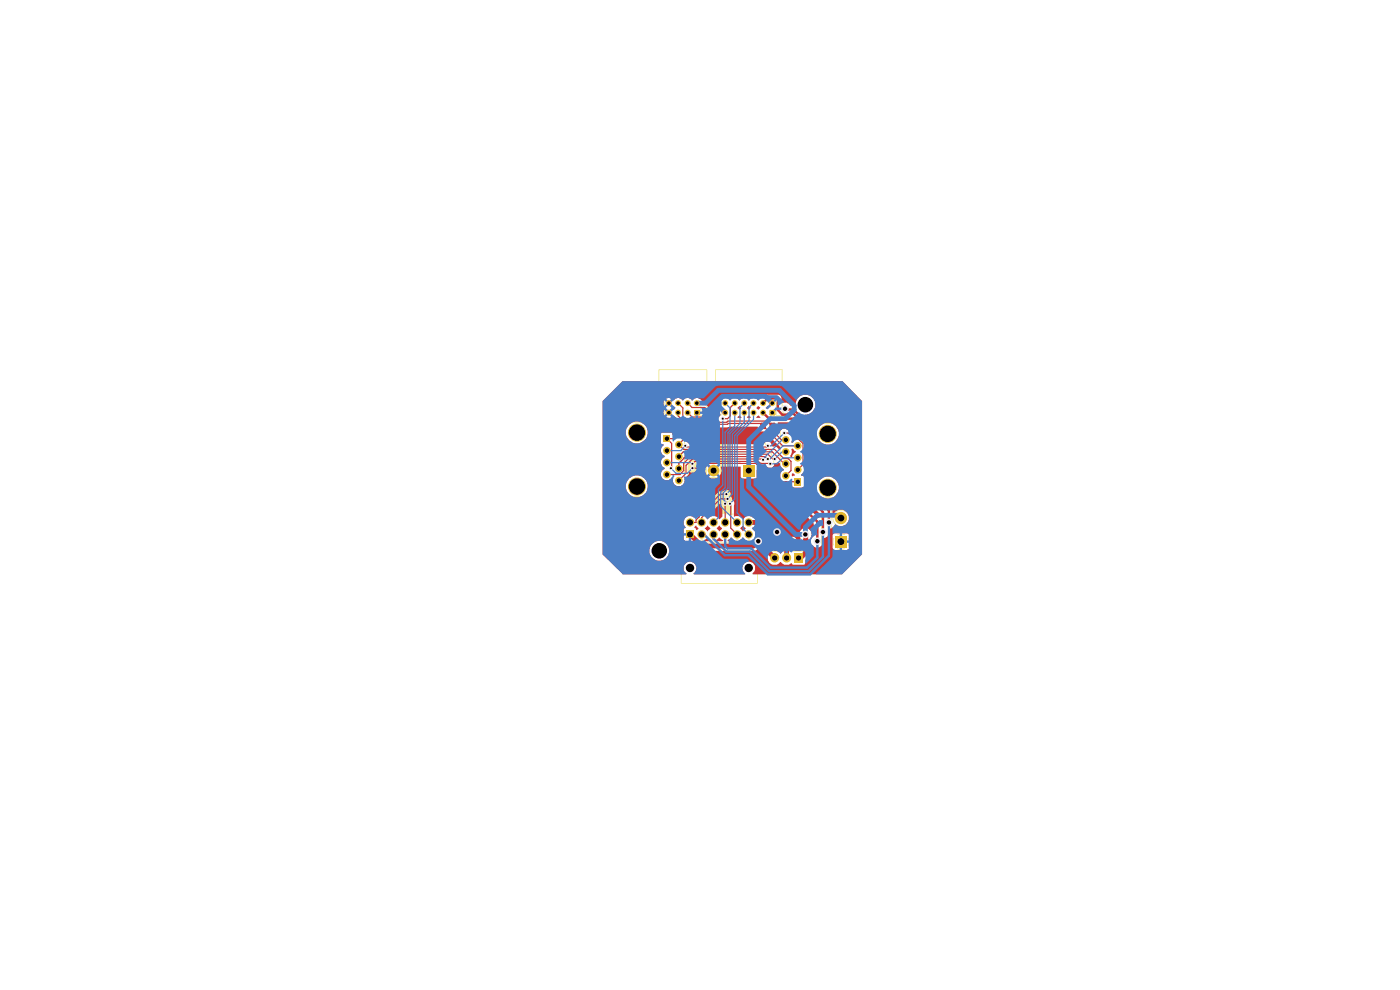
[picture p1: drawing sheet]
<svg xmlns="http://www.w3.org/2000/svg" width="297mm" height="210mm" viewBox="0 0 297 210" stroke-linecap="round" stroke-linejoin="round" font-family="sans-serif">
<circle cx="135.1" cy="103.2" r="1.91" fill="#f2eda1"/>
<path d="M128.5 89.6v15.7h16.7v-15.7" fill="none" stroke="#f2eda1" stroke-width=".21"/>
<circle cx="135.1" cy="91.8" r="1.91" fill="#f2eda1"/>
<g fill="none" stroke="#f2eda1" stroke-width=".21">
<path d="M128.5 89.6h16.7M141 89h1l-.5 .5zM141.1 85.2v2.9h-1.3v-9.7h10.1v9.7h-1.2v-2.9M146 99.8v.1M146 98.4v2.9M146.1 98v3.7M146.2 97.6v4.4M146.3 97.4v5M146.4 97.1v5.5M146.5 96.9v6M146.6 96.6v6.4M146.6 96.4v6.8"/>
<path d="M146.7 96.3v7.2M146.8 95.9v7.8M146.9 95.8v8.1M147 95.7v8.4M147.1 95.5v8.6M147.1 95.3v9M147.2 95.2v9.3M147.3 95.1v9.5M147.4 95v9.7M147.5 94.7v10.2M147.6 94.7v10.3M147.7 89.6h.4"/>
<path d="M147.7 91.1h.4M147.7 94.6v10.6M147.7 94.4v10.8M147.8 94.3v11M147.9 94.2v11.2M148 94.1v11.5M148.1 94.1v11.6M148.2 93.9v11.8M148.2 93.8v12M148.3 93.7v12.3M148.4 93.6v12.5M148.5 93.6v12.6"/>
<path d="M148.6 93.5v12.7M148.7 93.4v12.9M148.8 93.3v13M148.8 93.2v13.2M148.9 93.1v13.4M149 93v13.6M149.1 93v13.7M149.2 92.9v13.9M149.3 92.8v14M149.3 92.8v14.1M149.4 92.7v14.2M149.5 92.6v14.4"/>
<path d="M149.6 92.6v14.5M149.7 92.5v14.7M149.8 92.5v14.8M149.9 92.4v14.9M149.9 92.3v6.1M150 92.3v6.1M150.1 92.2v6.2M150.2 85.9v2.6h-3.3v-.3M150.2 92.2v6.2M150.3 92.1v6.3M150.4 92v6.4M150.5 91.9v6.5"/>
<path d="M150.6 91.9v6.5M150.7 91.9v6.5M150.8 91.8v6.6M150.9 91.8v6.6M151 91.8v6.6M151 91.7v6.7M151.1 91.6v6.8M151.2 91.6v6.8M151.3 91.5v6.9M151.4 91.5v6.9M151.5 91.5v6.9M151.6 91.4v7"/>
<path d="M151.7 91.4v7M151.8 91.4v7M151.9 91.4v7M152 91.3v7.1M152.1 91.3v7.1M152.2 91.2v7.2M152.3 91.2v7.2M152.4 91.2v7.2M152.5 91.1v7.3M152.6 91.1v7.3M152.7 91.1v7.3M152.7 91v7.4"/>
<path d="M152.8 91v17.6M152.9 91v17.6M153 85.2v2.9h-1.2v-9.7h14.1v9.7M153 91v17.7M153.1 91v17.7M153.2 90.9v17.8M153.3 90.9v17.8M153.4 90.9v17.9M153.5 90.8v18M153.6 90.8v18M153.7 90.8v18M153.8 90.8v18"/>
<path d="M153.9 90.8v18.1M154 90.8v18.1M154.1 90.8v18.1M154.2 90.8v18.1M154.3 90.8v18.1M154.4 90.8v18.1M154.5 90.8v18.1M154.6 90.8v18.1M154.7 90.8v18.1M154.8 90.8v18.1M154.9 90.8v18.1M155 90.8v18.1"/>
<path d="M155.1 90.8v18.1M162.6 89.6h.5M162.6 91.1h.5M162.9 88.2v.3M164.7 85.2v2.9M166.2 85.9v2.6M143.6 113.2h-.2v.3l.2 .1-.1-.2M144.1 113.1v.5l-.2-.5v.5M144.4 113.1l.2 .1v.4h-.2zM144.5 115.1h16.2v8.7h-16.2zM146.2 115.1v-.6h.3v.6M148.7 115.1v-.6h.3v.6"/>
<path d="M149.9 101.3v6.1M150 101.3v6.1M150.1 101.3v6.1M150.2 101.3v6.2M150.3 101.3v6.2M150.4 101.3v6.3M150.4 101.3v6.4M150.5 101.3v6.4M150.6 101.3v6.5M150.7 101.3v6.5M150.8 101.3v6.6M150.9 101.3v6.6"/>
<path d="M151 101.3v6.6M151.1 101.3v6.7M151.2 101.3v6.7M151.2 115.1v-.6h.4v.6M151.3 101.3v6.8M151.4 101.3v6.8M151.5 101.3v6.9M151.6 101.3v6.9M151.7 101.3v7M151.8 101.3v7M151.9 101.3v7.1M152 101.3v7.1"/>
<path d="M152.1 101.3v7.1M152.1 101.3v7.2M152.2 101.3v7.2M152.3 101.3v7.2M152.4 101.3v7.2M152.5 101.3v7.2M152.6 101.3v7.2M152.7 101.3v7.3M153.8 115.1v-.6h.2v.6M156.2 115.1v-.6h.3v.6M158.7 115.1v-.6h.3v.6M160.8 110.6h-.2v.3l.2-.1-.1 .3-.1-.1"/>
<path d="M161 110.6l.2 .5 .1-.5M161.7 116.9h10.3v4.7h-10.3zM163.7 114.4h1.4M163.7 116.2h1.4M168.7 114.4h1.4M168.7 116.2h1.4M168.8 106.2h1M174.3 107.3h8.2v10.1h-8.2zM176.4 107.3v10.1M176.9 114.1a1.68 1.68 0 0 0 0 1.6M177.1 108.8v.1M177.3 108.6l.1 .1"/>
<path d="M177.6 116.4a1.68 1.68 0 0 0 1.6 0M177.6 113.4a1.68 1.68 0 0 1 1.6 0M177.8 106.4h.3v.1l-.3 .4h.3M178 118.1h-.2v.4h.2l-.1-.2M178.4 106.3l-.1 .4h.3M178.5 118v.5l-.2-.5v.5M178.5 106.5v.4M178.7 106.4l.2 .5 .1-.5M178.8 118l.3 .2-.2 .3h-.1zM179.3 111.1l.1 .1M179.6 110.9h.1M179.9 114.1l.2 .8-.2 .8"/>
<path d="M180.3 107.3v10.1M182.6 115.7v2h-2.2M161.7 120.1h10.3M165 120.1v1.5M168.7 120.1v1.5"/>
<circle cx="155.1" cy="99.9" r="9.2"/>
<circle cx="178.4" cy="109.9" r="1.74"/>
</g>
<path d="M172.7 118.2h.4v.4h-.4z" fill="none" stroke="#f2eda1" stroke-width=".25"/>
<circle cx="175.6" cy="92" r="1.91" fill="#f2eda1"/>
<path d="M162.9 88.5h3.3M164.7 88.1h1.2M165.5 89.8h16.7v15.8h-16.7z" fill="none" stroke="#f2eda1" stroke-width=".21"/>
<circle cx="175.6" cy="103.5" r="1.91" fill="#f2eda1"/>
<path d="M163.1 105h1.7M163.9 104.1v1.7M168.8 106.2l.4-.5 .6 .5" fill="none" stroke="#f2eda1" stroke-width=".21"/>
<g fill="#c83434">
<path d="M127.8 85.1l4.3-4.2h46.6l4.2 4.2v32.5l-4.3 4.2h-18.9l-.1-.1a1.34 1.34 0 0 0 .6-1.4 1.34 1.34 0 0 0-.9-1.1l-.3-.1a1.44 1.44 0 0 0-1.5 1.5 1.03 1.03 0 0 0 .6 1v.2h-10.9l-.1-.2a1.35 1.35 0 0 0 .4-1.8 1.35 1.35 0 0 0-1.8-.5 1.44 1.44 0 0 0-.1 2.4l-13.5 .1-4.3-4.2v-.6h9.9v.3a2.14 2.14 0 0 0 3.7 1 2.14 2.14 0 0 0-1.2-3.6 2.16 2.16 0 0 0-2.5 2.3h-9.9v-13.8h5v.3a2.35 2.35 0 0 0 2.6 2 2.35 2.35 0 0 0 2-2.7l-.2-.8-.7-.7a2.34 2.34 0 0 0-2.1-.4l-.5 .3a2.08 2.08 0 0 0-1.1 2h-5v-2.5h12.4l.3 .7a1.36 1.36 0 0 0 1.6 .3l.5-.4h.2a1.37 1.37 0 0 0 .8 1.8 1.54 1.54 0 0 0 1.3-.4l.3-.3v-.8l.8-.8 .2-.7 .9 .1 .4-.2h2.1l.1 .3a1.56 1.56 0 0 0 1.2 1.2l1-.1a1.67 1.67 0 0 0 1.1-2.1l-.1-.3h4.2v2.2l.3 .3 3-.1 .1-1.8h.3l3.1 3.2h4.1l.1 .5 .4 .2h1.6l.3-.3 .2 .1v5.6l.2 .3 1.8 1.8v2.7l-.5 .6-.1-.3a1.2 1.2 0 0 0 0-1.3 1.31 1.31 0 0 0-1.2-.7 1.31 1.31 0 0 0-1.1 .9l-.1 .9 .2 .3v2.1l.1 .6h-1.3l-.1-.1 .5-.6v-1.6l-.2-.4-.4-.2-1.4 .1-.3-.8-.6-.6a1.27 1.27 0 0 0-1-1.1 1.27 1.27 0 0 0-1.4 .7l-.2-.1-2-2.1-.5-.2h-1.2a1.33 1.33 0 0 0-2.2 .3l-.9-.6-1 .1 .1-2.9-.2-.4-.3-.3v-.3l-.3-.5a1.04 1.04 0 0 0-1-1.3l-.6 .3h-.8l-4.9 4.8v.5l-.5 .3a1.25 1.25 0 0 0-2 .3l-.2 1.1 .5 .7-.5 .4v2.2l.4 .2h.9l2.3 2.1h11.6l.7-.6 .7-.2 .3 1.3 1 1.1a1.34 1.34 0 0 0 1 1.4h.9l.7-.6h.2l.3 .4a1.5 1.5 0 0 0 1.4 .1l.6-.2 .2 .3h2.4l.3-.3v-.8l.9-.8 .2-.4v-1.3h4.6l.4 .5 2.8-.1 .3-.3v-2.9l-.4-.3-2.8 .1-.3 .3v2.7h-4.6l.2-.6a1.28 1.28 0 0 0 2.1 .1l.4-.6v-1a1.31 1.31 0 0 0 1.1-1.8l.7-.3 .6-.8 .3 .1a1.77 1.77 0 0 0 2.7-1.1v-.8l-.3-.5-.7-.7h-1.4l-1 .8-.2-1.1-2.4-2.4 .1-.2a2.4 2.4 0 0 0 2.8 0 2.4 2.4 0 0 0 .8-2.8 2.32 2.32 0 0 0-3.8-.7l-.1 .1h-.3l.1-8.4a2.35 2.35 0 0 0 3.2 .4 2.35 2.35 0 0 0 .7-3.1 2.35 2.35 0 0 0-3.1-.9l-.8 .7-.1 .2h-.2l-2.7-2.7 .1-.1 .9-.2 .5-.3 .7-1 .1-1.1-.4-.7a2.11 2.11 0 0 0-3.1-.5 3.5 3.5 0 0 0-.8 1.9h-1l-.7-.7-1.2 .1v-1.3l-.5-.5h-2.7l-.6 .7-.6 .1-.6 .4a1.02 1.02 0 0 0-1.8 0l-.3-.1a.99 .99 0 0 0-1.7 .1l-.5-.2a1.07 1.07 0 0 0-1.6 .2l-.2-.1a1.09 1.09 0 0 0-1.6 0 1.09 1.09 0 0 0 .1 1.6l-.5 .9 .1 .8-.4 .4-2.6-2.7h-.7l-.2-.1a1.07 1.07 0 0 0-.6-1.2 1.07 1.07 0 0 0-1.3 .4h-.3v-.2a1.16 1.16 0 0 0-1.8 .2l-.2-.1a.99 .99 0 0 0-1.7 .1l-.3-.1a1.09 1.09 0 0 0-1.7 0 1.09 1.09 0 0 0 .2 1.6l-.2 .5a1.15 1.15 0 0 0 .6 1.7h.6l.7-.5 2 2.1v.1l-1.9 2.1-.3-.1-.1-.4-.2-.1-2.1 .1-.1 2.1 .1 .1 .4 .1v.3a1.35 1.35 0 0 0 .3 2.3v.1a1.37 1.37 0 0 0-.8 1.2 1.37 1.37 0 0 0 .8 1.2v.1a1.44 1.44 0 0 0-.8 1.3h-12.4v-8.9h5l.2 1.1a2.52 2.52 0 0 0 1.5 1.1 2.35 2.35 0 0 0 2.7-1.1 2.35 2.35 0 0 0-1.5-3.4 2.35 2.35 0 0 0-2.9 2.3h-5z"/>
<path d="M163.8 113.9l.1-.1 .9 .4v2l.4 .5 .7 .1v.5l-.2 .1-.8-.5-.6-.1-.5-.4 .2-.3v-1.6z"/>
<path d="M149.3 114.6l.9-.6 .7 .6v.2h-1.6z"/>
<path d="M151.9 114.6l.6-.6h.2l.7 .7-1.5 .1z"/>
<path d="M154.3 114.6l.9-.6 .7 .6v.2h-1.6z"/>
<path d="M156.9 114.6l.6-.6h.2l.7 .7-1.5 .1z"/>
<path d="M159.5 112.1l.3-.3h.6l1.4 1.3-.1 .7-.6-.3-.8 .1a1.47 1.47 0 0 0-.8-1.5z"/>
<path d="M152.1 112l.6-.5 .5 .7-.6 .5z"/>
<path d="M157.1 112l.6-.5 .5 .7-.6 .5z"/>
<path d="M150 111.5l.7 .5-.5 .7-.7-.5z"/>
<path d="M147.4 111.7l.3-.2 .5 .7-.5 .2-.4-.5z"/>
<path d="M149.9 109.7l2.8-2.9h.2l.3 .7v2.1l-.5 .5-.4-.3a1.33 1.33 0 0 0-2.1 .3h-.2z"/>
<path d="M172.1 107.4h.2l1.5 1.5v1h-.2l-1.5-1.5z"/>
<path d="M162.1 99l1.6 .2 .6-.5v-.4l.8-.3 .4 .4 .1 .6 .7 .5v.2l-.7 .5v1.2l-1.2 .1-1.6-1.6z"/>
<path d="M169.9 100.7l.4-.5h.3l-.1 .9-.5-.2z"/>
<path d="M168 100.5l.3-.1 .4 .4-.6 .2z"/>
<path d="M167.9 95.2h.3l.3 .4 .3 .1v.2a1.15 1.15 0 0 0-.8 1.1l-.4-.1a1.82 1.82 0 0 0 .3-1.7z"/>
<path d="M149.7 89.2l.8-.1 1.6 1.5 .2 .1h2.1l.3-.2h6.1v.6l.2 .3 .3 .1h.9l3.4 3.4 .1 .3-.3 .3-.7-.8h-1l-.2-.8-.4-.2h-.5l-.6 .5h-15.8l-.2-.3-.5-.2v-.1l1.6-1.6 1.1-.1 .4-.4h.9l.4-.4v-1.5z"/>
<path d="M168 93.5l.4 .1-.2 .3-.3-.1z"/>
<path d="M165 89.6h3.1l2.5 2.5v1.1l-.2 .1-.9-1-.9-.1-.9-.9-.7-.1a.97 .97 0 0 0-1.1-.2 .97 .97 0 0 0-.5 .9l-.6-.5 .2-.6z"/>
<path d="M156.5 88.5l.1-.2a.35 .35 0 0 1 .5-.1 .35 .35 0 0 1 .1 .4h-.7z"/>
<path d="M158.8 88.1l.5 .4v.1h-.9z"/>
<path d="M160.4 88.5l.2-.2a.42 .42 0 0 1 .5 0 .42 .42 0 0 1 .2 .3h-.8z"/>
<path d="M149 87.1h.3l.5 .6-.8 .1z"/>
<path d="M160.4 86.5l.5-.4 .4 .3-.4 .5z"/>
<path d="M156.5 86.4l.4-.3 .3 .5-.4 .3z"/>
<path d="M162.7 86.2h.3a.35 .35 0 0 1 0 .4 .35 .35 0 0 1-.3 .2l-.2-.2z"/>
<circle cx="142.9" cy="86.5" r=".35"/>
<circle cx="158.9" cy="86.5" r=".35"/>
</g>
<path d="M146.4 113.4l2.4 2.4h11l1.1-1M158.8 110.8h2.1l1.9 2v4l1.5 1.6M164.8 112.9l1.1 1v1.4l1 .9M166.9 116.2v2.2M167.8 115.3l-.9 .9M170.9 113.4v3.9l-1.1 1.1h-.4" fill="none" stroke="#c83434" stroke-width="1"/>
<path d="M146.4 110.8h1.3M153.8 106.8v4M154.1 104.8h-1.3l-4.5 4.5M154.3 105.8h-1.5l-4 4M154.9 106.8l.1 .2v5l1.4 1.4" fill="none" stroke="#c83434" stroke-width=".25"/>
<path d="M171.4 108.7l2 2v4.1" fill="none" stroke="#c83434" stroke-width=".51"/>
<circle cx="174.6" cy="112.9" r=".25" fill="#c83434"/>
<path d="M161.9 85.5l1-1h2.1v2.4l.9 1.1 2.5-.2 3.6 3.7v14.5l2.6 2.6v4.3M161.9 87.5l1.2 1.3h5.3l3 3.1v16.8M166.5 86.7l.1 .2h1.7l4.6 4.5v13.9l2.9 3.1v2.4" fill="none" stroke="#c83434" stroke-width=".51"/>
<g fill="none" stroke="#c83434" stroke-width=".25">
<path d="M143.8 85.5l1.1 1v1.8l.6 .6h1.9l1.4 1.4-1 1.1h-1l-2.8 2.8 1 1.1h19.3l2 2h.9l.6 .6v1.9l-1.1 1.1M143.8 87.5v.7l2.2 2.1M144 96.9l.9-1.1h18.9l2.6 2.6h.3M145.4 94.6l.2 .2h17l.3-.2M145.9 87.5l.9 1h4.1l1.5 1.5h1.9l.2-.2h6.9l4.6 4.8h3.2M145.9 85.5l.9 .9h2.7l3.1 3.2h1.6l.2-.3h8.4l1 1v1.1l2 1.9h.9M146.9 90.3h-1l-2.7 2.7h-1.7l1 1.1v5l-.2 .2M146.9 99.3h2.4l1.1-1h10l2 2M146.9 98.4l.5-.5h13.5l.5 .4 2 .1M155.9 85.5l-1 .9v1.8l-.6 .6h-1M156.9 98.3h.1M161.9 97.5l-.3-.1h-14.7l-1.4 1.3v1.7l-1.5 1.5"/>
<path d="M162.9 97.4l-.6-.5h-15.8l-1.5 1.4v1.5l-.7 .9h-2.8M164.3 97.4h-.4l-1-1.1h-16.9l-1 1a1.98 1.98 0 0 0-1 2.1M166.4 91.9h1l1 1h.7l1.2 1.2v4.4l-1.1 1.1M148.3 109.3v.3l-.6 .7v.5M148.8 109.8v1M162.4 100.3h.1M162.4 100.3l1.8 1.9h5"/>
</g>
<path d="M148.5 89.9h.7v.9h-.7z" fill="#c83434"/>
<path d="M148.5 89.9h.7v.9h-.7z" fill="none" stroke="#c83434" stroke-width=".51"/>
<path d="M146.5 89.9h.7v.9h-.7z" fill="#c83434"/>
<path d="M146.5 89.9h.7v.9h-.7z" fill="none" stroke="#c83434" stroke-width=".51"/>
<path d="M162.4 114.6h.8v1.3h-.8z" fill="#c83434"/>
<path d="M162.4 114.6h.8v1.3h-.8z" fill="none" stroke="#c83434" stroke-width=".51"/>
<path d="M165.5 114.6h.9v1.3h-.9z" fill="#c83434"/>
<path d="M165.5 114.6h.9v1.3h-.9z" fill="none" stroke="#c83434" stroke-width=".51"/>
<path d="M167.4 114.6h.8v1.3h-.8z" fill="#c83434"/>
<path d="M167.4 114.6h.8v1.3h-.8z" fill="none" stroke="#c83434" stroke-width=".51"/>
<path d="M170.5 114.6h.9v1.3h-.9z" fill="#c83434"/>
<path d="M170.5 114.6h.9v1.3h-.9z" fill="none" stroke="#c83434" stroke-width=".51"/>
<path d="M163.5 89.9h.8v.9h-.8z" fill="#c83434"/>
<path d="M163.5 89.9h.8v.9h-.8z" fill="none" stroke="#c83434" stroke-width=".51"/>
<path d="M161.5 89.9h.7v.9h-.7z" fill="#c83434"/>
<path d="M161.5 89.9h.7v.9h-.7z" fill="none" stroke="#c83434" stroke-width=".51"/>
<g fill="#4d7fc4">
<path d="M127.8 85.1l.6-.5h12.9l.6 .6 .5-.6-.4-.2-.7 .2h-12.9l3.7-3.7h46.6l4.2 4.2v32.5l-4.3 4.2h-5.5v-.2l3.4-3.3 .2-1.8 .3 .2h2.7l.4-.3v-1.3h-1.5v1.5h-.5v-2h2v-1.2l-.4-.3h-1.1v1.5h-.5v-1.5l-1.5 .1v-1.3l.5-.7 .3 .1a1.82 1.82 0 0 0 2.7-.9v-1l-.3-.5-.8-.7a1.61 1.61 0 0 0-1.5 .1l-4.5 .1-3 2.8-.2 .4v.7h-.5l-8.9-8.8h12.9v.2a2.34 2.34 0 0 0 3.2 2 2.34 2.34 0 0 0 .9-3.7 2.34 2.34 0 0 0-3.8 .3l-.2 .4-.1 .8h-12.9l-.6-.5v-1.4l.5-.1 .2-.2v-2.9l-.7-.4v-.5h1.1v.3l.5 .6h1.1l.2 .7 .4 .1h.6l.3-.2h1.1l.4-.3 .2 .4 .6 .4v.2l-.7 .5v1.3a1.29 1.29 0 0 0 1.8 .5l.5-.5 .2 .1v1.5l.4 .4h1.6l.3-.2 .1-2.1-.6-.4 .1-.1a1.36 1.36 0 0 0-.3-2.3l.1-.2a1.3 1.3 0 0 0 .7-1.2 1.3 1.3 0 0 0-.7-1.2 1.35 1.35 0 0 0 .6-1.7 1.2 1.2 0 0 0-1-.8 1.2 1.2 0 0 0-1.2 .6l-.3-.1a1.35 1.35 0 0 0-.7-1.8h6.1v.3a2.35 2.35 0 0 0 2.3 2 2.35 2.35 0 0 0 2.4-2 2.33 2.33 0 0 0-1.9-2.6 2.33 2.33 0 0 0-2.7 1.7l-.1 .6h-6v-.2a.93 .93 0 0 0-1-.9 .93 .93 0 0 0-.9 1l-1.9 1.9-.9-.1-.4 .2-.2 .5a.93 .93 0 0 0 .6 1.1v.2l-1.5 1.3-.2 .5h-1.1v-3.8l4-3.9h3.2l.4-.2 1.8-1.9a.36 .36 0 0 1 .6-.1 1.77 1.77 0 0 0 2.1 0l.5-.2 .6-1.1v-.9l-.3-.6a2.09 2.09 0 0 0-1.8-1.1 2.09 2.09 0 0 0-1.9 1.1l-.1 .1-3-2.9-.5-.2h-13.1l-.5 .2-2.5 2.5h-1.1a.89 .89 0 0 0-1.2 .4h-.3v-.2a1.16 1.16 0 0 0-1.8 .2l-.2-.1a1.31 1.31 0 0 0-1.4-.3l-1.1 1 1.1 .9v.2l-1.1 .9 .6 .6a1.36 1.36 0 0 0 1.6 .4l.5-.4v.1a1.11 1.11 0 0 0 1.8 0l.6 .4h1l.5-.2 .2-.6h-.9v.8h-.5v-1.2l1.4-.1-.2-.8h1.1l.4-.1 2.5-2.6h12.1l1.5 1.5-.4 .1-.6 .5h-.4l-.1-.8-.1-.2-1.5 1.5-.6 .4-.2-.4 1-.9-1-.9h.8l.5 .6 .6-.6-.4-.2-.6 .1a1.61 1.61 0 0 1-1.4-.1l-.6 .1-.2 .2a.52 .52 0 0 1-.8-.1l-.7-.2-.4 .1-.3 .4-.3-.1a.98 .98 0 0 0-1.7 .1l-.3-.1a1.06 1.06 0 0 0-1.8 .1l-.2-.1a1.12 1.12 0 0 0-1.7 .1 1.12 1.12 0 0 0 .2 1.6l1 1-.4 .3-.9-.9-.2 .4 .1 .8a.88 .88 0 0 0-.1 1.4v9.3l-1 1 1 1.1v1.7l-1 1v5.9l-.9 .1-.8 .5a1.28 1.28 0 0 0-1.8-.5l-.7 .5-.2-.3-.6-.3h-.7a1.45 1.45 0 0 0-1 1.1v.6l.5 .6-.5 .5v.8h1.6v1.6h.7l.4-.4 .6 .3a1.12 1.12 0 0 0 1.2 0l3.9 3.8 5.1 .1 .4 .6a1.37 1.37 0 0 0-1.3 .9 1.37 1.37 0 0 0 .5 1.6v.2h-10.9l-.1-.2a1.35 1.35 0 0 0 .4-1.8 1.35 1.35 0 0 0-1.8-.5 1.44 1.44 0 0 0-.1 2.4l-13.5 .1-4.3-4.2v-.6h9.9v.3a2.12 2.12 0 0 0 3.2 1.3 2.12 2.12 0 0 0 .3-3.4 2.12 2.12 0 0 0-3.4 .9l-.1 .9h-9.9v-2.8h17.2v.3l.4 .2h.7v-1.1h-1.1v.6h-17.2v-11h5v.3a2.35 2.35 0 0 0 3 1.9 2.35 2.35 0 0 0 1.3-3.4 2.35 2.35 0 0 0-3.6-.6 2.88 2.88 0 0 0-.7 1.8h-5v-2.5h12.4l.3 .7a1.36 1.36 0 0 0 1.6 .3 1.09 1.09 0 0 0 .6-.9l.4 .2a1.3 1.3 0 0 0 .5 2.1 1.54 1.54 0 0 0 1.3-.4 1.13 1.13 0 0 0 .1-1.5l5.4 .1a1.63 1.63 0 0 0 1.9 0l-1-1.1-.9 1h-5.4l1.1-.2 .8-.8h.4l.4-.4h1.9l.3 1 1.1-1-1.1-1-.3 1h-1.9v-1.3h2.7l.9 1 1-1a1.45 1.45 0 0 0-1.8-.2l-.1 .2h-2.7a1.01 1.01 0 0 0-.6-1.1h-2a1.06 1.06 0 0 0-.2-1.4l.4-.4a.95 .95 0 0 0 1-1 .95 .95 0 0 0-1.2-.9l-.7-.7h-.8l-.9 .6-.1-1.7-2.1-.1-.3 .2v2l.1 .1 .4 .1 .1 .3a1.29 1.29 0 0 0 .2 2.3v.1a1.36 1.36 0 0 0-.8 1.2 1.36 1.36 0 0 0 .8 1.2v.1a1.66 1.66 0 0 0-.8 1.3h-12.4v-8.9h5v.2a2.35 2.35 0 0 0 2.3 2.1 2.35 2.35 0 0 0 2.3-2.1 2.35 2.35 0 0 0-3-2.5 2.6 2.6 0 0 0-1.6 2.3h-5v-3.3h13.5l.4 .1 .7-.1-.5-.6-.6 .6h-13.5v-1h12.9l.2 .6 .6-.6-.5-.6-.3 .6h-12.9v-1.1h13.5l.6 .8 .5-.8-.5-.5-.6 .5h-13.5v-.9h12.9l.3 .6 .5-.6-.5-.6-.3 .6h-12.9z"/>
<path d="M157.1 101.3l.7 .3v1.9l.2 .4 10.3 10.3 .5 .2h1.3a1.33 1.33 0 0 0 1.6 0 1.44 1.44 0 0 0 .2-1.9v-.3l1.9-1.9 .8 .1 .1 1.1a1.36 1.36 0 0 0-1.3 2 1.35 1.35 0 0 0-1.3 .9 1.35 1.35 0 0 0 .5 1.5v2l-1.6 1.6h-.1v-2.2l-.5-.5h-2.1l-.3 .4-.9-.4-.1 1.8-.4-.1v-1.7l-.5 .2-.4 .4-.4-.2a1.15 1.15 0 0 0-1.4-.3h-.2a1.34 1.34 0 0 0-.8 1.5l-.2 .2-3.1-3h-4.9l-.1-1.1 .6-.5a1.4 1.4 0 0 0 2.1 .4l.2-.4 .2 .1a1.39 1.39 0 0 0 1.4 .5 1.39 1.39 0 0 0 1.1-1v-.7l-.7-.8a1.42 1.42 0 0 0 .5-2 1.42 1.42 0 0 0-1.9-.5l-1.1-1.1z"/>
</g>
<path d="M147.8 85.5h1.9l2.7-2.7h13l3.1 3.2v.9l-1.9 1.9h-3.2l-4.6 4.6v9.9l10 10.1h2.1v-1.6l2.5-2.5h4.4l.6 .6M163.8 85.5l-1.4-1.4h-9.1l-.7 .7v1.5l1.2 1.2M164.8 112.9h-1.9l-2 1.9" fill="none" stroke="#4d7fc4" stroke-width="1"/>
<g fill="none" stroke="#4d7fc4" stroke-width=".25">
<path d="M141.5 98.1h5.1l.3 .3M142.3 99.3l1.1 1.1h2.4l1.1-1.1M145.4 94.6l-1 1h-2.9M153.3 88.8v14.1l-.9 .9v6l-1 1M153.8 85.5l1.1 1v4.2l-1.1 1v11.8l-.9 .8v3.1l3.5 3.4M155.9 87.5v2.8l-1.5 1.5v11.7l-1 1.1v1.3l.7 .7-.3 .2M157.9 85.5l-.9 .9v3.4l-2.1 2.1v12.2l-.8 .7M157.9 87.5v2.1l-2.5 2.5v12.7l-1.1 1M159.8 85.5l-.9 .9v2.8l-3 3.2v13.4l-1 1M159.8 87.5v1.5l-3.4 3.5v16.3l1.2 1.3v2.1l1.2 1.2M166.4 91.9l-2.8 2.7h-.7M166.7 93.3h-.8l-4 4.1v.1"/>
<path d="M166.7 95.8h-.8l-1.6 1.6M169.2 94.6h-3.1l-2.8 2.8h-.4M169.2 97.1h-3.1l-1.3 1.3h-1.4"/>
</g>
<path d="M166.5 86.7h-1.8l-.9 .8M153.8 113.4v2.4l.5 .5h5l4.2 4.1h7.7l2.2-2.1v-3.5M174.6 112.9v5.2l-3.1 3.1h-8.4l-4-4.2h-5l-2.7-2.7v-.9M175.8 110.8v7.1l-3.9 3.9h-9l-4.2-4h-4.9l-4.5-4.4h-.5" fill="none" stroke="#4d7fc4" stroke-width=".51"/>
<g fill="#e3b72e">
<path d="M140.7 92.3h1.5v1.4h-1.5z"/>
<path d="M147.5 87.2h.7v.7h-.7z"/>
<circle cx="135.1" cy="103.2" r="1.91"/>
<circle cx="135.1" cy="91.8" r="1.91"/>
<circle cx="141.5" cy="98.1" r=".8"/>
<circle cx="141.5" cy="100.7" r=".8"/>
<circle cx="144" cy="94.3" r=".8"/>
<circle cx="141.5" cy="95.6" r=".8"/>
<circle cx="144" cy="96.9" r=".8"/>
<circle cx="144" cy="99.4" r=".8"/>
<circle cx="144" cy="101.9" r=".8"/>
<circle cx="151.4" cy="99.8" r="1.23"/>
<circle cx="143.8" cy="87.5" r=".64"/>
<circle cx="141.9" cy="87.5" r=".64"/>
<circle cx="141.9" cy="85.5" r=".64"/>
</g>
<path d="M147.5 87.2h.7v.7h-.7z" fill="none" stroke="#e3b72e" stroke-width=".51"/>
<g fill="#e3b72e">
<path d="M177.1 113.6h2.5v2.6h-2.5z"/>
<path d="M168.6 101.4h1.4v1.6h-1.4z"/>
<path d="M168.5 117.3h1.8v2h-1.8z"/>
<circle cx="147.8" cy="85.5" r=".64"/>
<circle cx="145.9" cy="87.5" r=".64"/>
<circle cx="145.9" cy="85.5" r=".64"/>
<circle cx="143.8" cy="85.5" r=".64"/>
<circle cx="153.8" cy="87.5" r=".64"/>
<circle cx="153.8" cy="85.5" r=".64"/>
<circle cx="178.4" cy="109.9" r="1.31"/>
<circle cx="175.6" cy="103.5" r="1.91"/>
</g>
<path d="M164.3 118.3v.1M166.9 118.3v.1" fill="none" stroke="#e3b72e" stroke-width="1.9"/>
<g fill="#e3b72e">
<path d="M157.6 98.6h2.4v2.4h-2.4z"/>
<path d="M163.5 87.2h.8v.7h-.8z"/>
<circle cx="175.6" cy="92" r="1.91"/>
<circle cx="169.2" cy="97.1" r=".8"/>
<circle cx="169.2" cy="94.6" r=".8"/>
<circle cx="166.7" cy="93.3" r=".8"/>
<circle cx="166.7" cy="100.9" r=".8"/>
<circle cx="169.2" cy="99.6" r=".8"/>
<circle cx="166.7" cy="98.4" r=".8"/>
<circle cx="166.7" cy="95.8" r=".8"/>
</g>
<path d="M163.5 87.2h.8v.7h-.8z" fill="none" stroke="#e3b72e" stroke-width=".51"/>
<g fill="#e3b72e">
<path d="M145.5 112.5h1.7v1.7h-1.7z"/>
<circle cx="163.8" cy="85.5" r=".64"/>
<circle cx="161.9" cy="87.5" r=".64"/>
<circle cx="161.9" cy="85.5" r=".64"/>
<circle cx="159.8" cy="87.5" r=".64"/>
<circle cx="159.8" cy="85.5" r=".64"/>
<circle cx="157.9" cy="87.5" r=".64"/>
<circle cx="157.9" cy="85.5" r=".64"/>
<circle cx="155.9" cy="87.5" r=".64"/>
<circle cx="155.9" cy="85.5" r=".64"/>
<circle cx="151.4" cy="113.4" r=".89"/>
<circle cx="148.8" cy="113.4" r=".89"/>
<circle cx="156.4" cy="110.8" r=".89"/>
<circle cx="153.8" cy="110.8" r=".89"/>
<circle cx="151.4" cy="110.8" r=".89"/>
<circle cx="148.8" cy="110.8" r=".89"/>
<circle cx="146.4" cy="110.8" r=".89"/>
<circle cx="158.8" cy="110.8" r=".89"/>
<circle cx="158.8" cy="113.4" r=".89"/>
<circle cx="156.4" cy="113.4" r=".89"/>
<circle cx="153.8" cy="113.4" r=".89"/>
</g>
<g fill="#ececec">
<circle cx="153.3" cy="88.8" r=".47"/>
<circle cx="166.5" cy="86.7" r=".8"/>
<circle cx="162.9" cy="97.4" r=".47"/>
<circle cx="161.9" cy="97.5" r=".47"/>
<circle cx="162.9" cy="94.6" r=".47"/>
<circle cx="166.4" cy="91.9" r=".47"/>
<circle cx="163.4" cy="98.4" r=".47"/>
<circle cx="164.3" cy="97.4" r=".47"/>
<circle cx="170.9" cy="113.4" r=".8"/>
<circle cx="160.9" cy="114.8" r=".8"/>
<circle cx="164.8" cy="112.9" r=".8"/>
<circle cx="154.9" cy="106.8" r=".47"/>
<circle cx="173.4" cy="114.8" r=".8"/>
<circle cx="174.6" cy="112.9" r=".8"/>
<circle cx="175.8" cy="110.8" r=".8"/>
<circle cx="153.8" cy="106.8" r=".47"/>
<circle cx="154.3" cy="105.8" r=".47"/>
<circle cx="154.1" cy="104.8" r=".47"/>
<circle cx="146.9" cy="99.3" r=".47"/>
<circle cx="142.3" cy="99.3" r=".47"/>
<circle cx="145.4" cy="94.6" r=".47"/>
<circle cx="146.9" cy="98.4" r=".47"/>
</g>
<g fill="#000">
<path d="M142.2 99.1l.3 .2-.1 .2-.3-.2zM145.3 94.4l.3 .2-.1 .2-.3-.2zM146.8 99.1l.3 .2-.1 .2-.3-.2zM146.8 98.2l.3 .2-.1 .2-.3-.2zM153.2 88.6l.3 .2-.1 .2-.3-.2zM161.8 97.3l.3 .2-.1 .2-.3-.2zM162.8 97.2l.3 .2-.1 .2-.3-.2zM162.8 94.4l.3 .2-.1 .2-.3-.2zM163.3 98.2l.3 .2-.1 .2-.3-.2zM164.2 97.2l.3 .2-.1 .2-.3-.2zM166.3 91.7l.3 .2-.1 .1-.3-.1zM153.7 106.7l.3 .1-.1 .2-.3-.2z"/>
<path d="M154 104.6l.3 .2-.1 .2-.3-.2zM154.2 105.6l.4 .2-.2 .2-.3-.2zM154.8 106.7l.3 .1-.1 .2-.4-.2z"/>
<circle cx="135.1" cy="91.8" r="1.74"/>
<circle cx="141.5" cy="98.1" r=".47"/>
<circle cx="141.5" cy="93" r=".47"/>
<circle cx="141.5" cy="95.6" r=".47"/>
<circle cx="141.9" cy="87.5" r=".38"/>
<circle cx="141.9" cy="85.5" r=".38"/>
<circle cx="143.8" cy="87.5" r=".38"/>
<circle cx="143.8" cy="85.5" r=".38"/>
<circle cx="144" cy="99.4" r=".47"/>
<circle cx="144" cy="96.9" r=".47"/>
<circle cx="144" cy="94.3" r=".47"/>
<circle cx="145.9" cy="87.5" r=".38"/>
<circle cx="145.9" cy="85.5" r=".38"/>
<circle cx="147.8" cy="87.5" r=".38"/>
<circle cx="147.8" cy="85.5" r=".38"/>
<circle cx="151.4" cy="99.8" r=".64"/>
<circle cx="153.8" cy="87.5" r=".38"/>
<circle cx="153.8" cy="85.5" r=".38"/>
<circle cx="155.9" cy="87.5" r=".38"/>
<circle cx="155.9" cy="85.5" r=".38"/>
<circle cx="157.9" cy="87.5" r=".38"/>
<circle cx="157.9" cy="85.5" r=".38"/>
<circle cx="158.8" cy="99.8" r=".64"/>
<circle cx="159.8" cy="87.5" r=".38"/>
<circle cx="159.8" cy="85.5" r=".38"/>
<circle cx="161.9" cy="85.5" r=".38"/>
<circle cx="161.9" cy="87.5" r=".38"/>
<circle cx="163.8" cy="85.5" r=".38"/>
<circle cx="163.8" cy="87.5" r=".38"/>
<circle cx="166.5" cy="86.7" r=".47"/>
<circle cx="166.7" cy="93.3" r=".47"/>
<circle cx="166.7" cy="98.4" r=".47"/>
<circle cx="166.7" cy="95.8" r=".47"/>
<circle cx="169.2" cy="99.6" r=".47"/>
<circle cx="169.2" cy="97.1" r=".47"/>
<circle cx="169.2" cy="94.6" r=".47"/>
<circle cx="170.9" cy="85.8" r="1.65"/>
<circle cx="175.6" cy="92" r="1.74"/>
<circle cx="135.1" cy="103.2" r="1.74"/>
<circle cx="139.9" cy="116.8" r="1.65"/>
<circle cx="141.5" cy="100.7" r=".47"/>
<circle cx="144" cy="101.9" r=".47"/>
<circle cx="146.4" cy="113.4" r=".64"/>
<circle cx="146.4" cy="110.8" r=".64"/>
<circle cx="148.8" cy="113.4" r=".64"/>
<circle cx="148.8" cy="110.8" r=".64"/>
<circle cx="151.4" cy="113.4" r=".64"/>
<circle cx="151.4" cy="110.8" r=".64"/>
<circle cx="153.8" cy="113.4" r=".64"/>
<circle cx="153.8" cy="110.8" r=".64"/>
<circle cx="156.4" cy="113.4" r=".64"/>
<circle cx="156.4" cy="110.8" r=".64"/>
<circle cx="158.8" cy="113.4" r=".64"/>
<circle cx="158.8" cy="110.8" r=".64"/>
<circle cx="160.9" cy="114.8" r=".47"/>
<circle cx="164.3" cy="118.4" r=".55"/>
<circle cx="164.8" cy="112.9" r=".47"/>
<circle cx="166.7" cy="100.9" r=".47"/>
<circle cx="166.9" cy="118.4" r=".55"/>
<circle cx="169.2" cy="102.2" r=".47"/>
<circle cx="169.4" cy="118.4" r=".55"/>
<circle cx="170.9" cy="113.4" r=".47"/>
<circle cx="173.4" cy="114.8" r=".47"/>
<circle cx="174.6" cy="112.9" r=".47"/>
<circle cx="175.6" cy="103.5" r="1.74"/>
<circle cx="175.8" cy="110.8" r=".47"/>
<circle cx="178.4" cy="114.9" r=".72"/>
<circle cx="178.4" cy="109.9" r=".72"/>
<circle cx="146.4" cy="120.5" r=".89"/>
<circle cx="158.8" cy="120.5" r=".89"/>
</g>
</svg>
